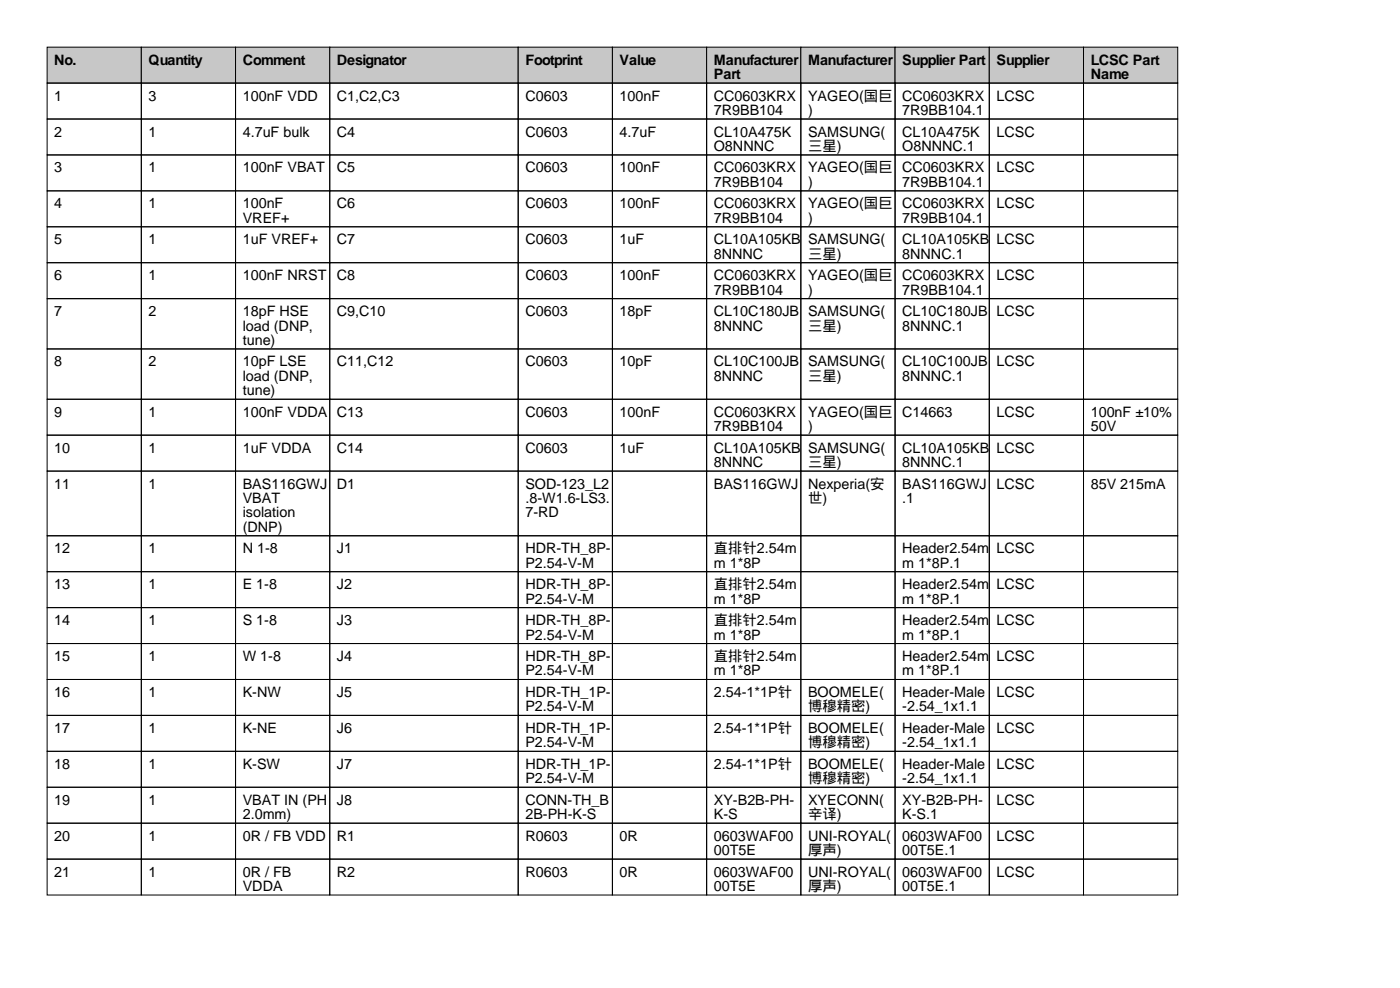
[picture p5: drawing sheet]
<svg xmlns="http://www.w3.org/2000/svg" width="297mm" height="210mm" viewBox="0 0 297 210" stroke-linecap="round" stroke-linejoin="round" font-family="sans-serif">
<defs><g id="words">
<g font-size="3">
<text x="11.5" y="13.7">No.</text>
<text x="31.5" y="13.7">Quantity</text>
<text x="51.5" y="13.7">Comment</text>
<text x="71.5" y="13.7">Designator</text>
<text x="111.5" y="13.7">Footprint</text>
<text x="131.5" y="13.7">Value</text>
<text x="151.5" y="13.7">Manufacturer</text>
<text x="151.5" y="16.8">Part</text>
<text x="171.5" y="13.7">Manufacturer</text>
<text x="191.5" y="13.7">Supplier Part</text>
<text x="211.5" y="13.7">Supplier</text>
<text x="231.5" y="13.7">LCSC Part</text>
<text x="231.5" y="16.8">Name</text>
<text x="11.5" y="21.3">1</text>
<text x="31.5" y="21.3">3</text>
<text x="51.5" y="21.3">100nF VDD</text>
<text x="71.5" y="21.3">C1,C2,C3</text>
<text x="111.5" y="21.3">C0603</text>
<text x="131.5" y="21.3">100nF</text>
<text x="151.5" y="21.3">CC0603KRX</text>
<text x="171.5" y="21.3">YAGEO(国巨</text>
<text x="191.5" y="21.3">CC0603KRX</text>
<text x="211.5" y="21.3">LCSC</text>
<text x="11.5" y="29">2</text>
<text x="31.5" y="29">1</text>
<text x="51.5" y="29">4.7uF bulk</text>
<text x="71.5" y="29">C4</text>
<text x="111.5" y="29">C0603</text>
<text x="131.5" y="29">4.7uF</text>
<text x="151.5" y="24.4">7R9BB104</text>
<text x="151.5" y="29">CL10A475K</text>
<text x="171.5" y="24.4">)</text>
<text x="171.5" y="29">SAMSUNG(</text>
<text x="191.5" y="24.4">7R9BB104.1</text>
<text x="191.5" y="29">CL10A475K</text>
<text x="211.5" y="29">LCSC</text>
<text x="151.5" y="32">O8NNNC</text>
<text x="171.5" y="32">三星)</text>
<text x="191.5" y="32">O8NNNC.1</text>
<text x="11.5" y="36.6">3</text>
<text x="31.5" y="36.6">1</text>
<text x="51.5" y="36.6">100nF VBAT</text>
<text x="71.5" y="36.6">C5</text>
<text x="111.5" y="36.6">C0603</text>
<text x="131.5" y="36.6">100nF</text>
<text x="151.5" y="36.6">CC0603KRX</text>
<text x="151.5" y="39.6">7R9BB104</text>
<text x="171.5" y="36.6">YAGEO(国巨</text>
<text x="171.5" y="39.6">)</text>
<text x="191.5" y="36.6">CC0603KRX</text>
<text x="191.5" y="39.6">7R9BB104.1</text>
<text x="211.5" y="36.6">LCSC</text>
<text x="11.5" y="44.2">4</text>
<text x="31.5" y="44.2">1</text>
<text x="51.5" y="44.2">100nF</text>
<text x="51.5" y="47.2">VREF+</text>
<text x="71.5" y="44.2">C6</text>
<text x="111.5" y="44.2">C0603</text>
<text x="131.5" y="44.2">100nF</text>
<text x="151.5" y="44.2">CC0603KRX</text>
<text x="151.5" y="47.2">7R9BB104</text>
<text x="171.5" y="44.2">YAGEO(国巨</text>
<text x="171.5" y="47.2">)</text>
<text x="191.5" y="44.2">CC0603KRX</text>
<text x="191.5" y="47.2">7R9BB104.1</text>
<text x="211.5" y="44.2">LCSC</text>
<text x="11.5" y="51.8">5</text>
<text x="31.5" y="51.8">1</text>
<text x="51.5" y="51.8">1uF VREF+</text>
<text x="71.5" y="51.8">C7</text>
<text x="111.5" y="51.8">C0603</text>
<text x="131.5" y="51.8">1uF</text>
<text x="151.5" y="51.8">CL10A105KB</text>
<text x="171.5" y="51.8">SAMSUNG(</text>
<text x="191.5" y="51.8">CL10A105KB</text>
<text x="211.5" y="51.8">LCSC</text>
<text x="11.5" y="59.4">6</text>
<text x="31.5" y="59.4">1</text>
<text x="51.5" y="59.4">100nF NRST</text>
<text x="71.5" y="59.4">C8</text>
<text x="111.5" y="59.4">C0603</text>
<text x="131.5" y="59.4">100nF</text>
<text x="151.5" y="54.9">8NNNC</text>
<text x="151.5" y="59.4">CC0603KRX</text>
<text x="171.5" y="54.9">三星)</text>
<text x="171.5" y="59.4">YAGEO(国巨</text>
<text x="191.5" y="54.9">8NNNC.1</text>
<text x="191.5" y="59.4">CC0603KRX</text>
<text x="211.5" y="59.4">LCSC</text>
<text x="151.5" y="62.5">7R9BB104</text>
<text x="171.5" y="62.5">)</text>
<text x="191.5" y="62.5">7R9BB104.1</text>
<text x="11.5" y="67.1">7</text>
<text x="31.5" y="67.1">2</text>
<text x="51.5" y="67.1">18pF HSE</text>
<text x="51.5" y="70.1">load (DNP,</text>
<text x="71.5" y="67.1">C9,C10</text>
<text x="111.5" y="67.1">C0603</text>
<text x="131.5" y="67.1">18pF</text>
<text x="151.5" y="67.1">CL10C180JB</text>
<text x="151.5" y="70.1">8NNNC</text>
<text x="171.5" y="67.1">SAMSUNG(</text>
<text x="171.5" y="70.1">三星)</text>
<text x="191.5" y="67.1">CL10C180JB</text>
<text x="191.5" y="70.1">8NNNC.1</text>
<text x="211.5" y="67.1">LCSC</text>
<text x="11.5" y="77.7">8</text>
<text x="31.5" y="77.7">2</text>
<text x="51.5" y="73.2">tune)</text>
<text x="51.5" y="77.7">10pF LSE</text>
<text x="71.5" y="77.7">C11,C12</text>
<text x="111.5" y="77.7">C0603</text>
<text x="131.5" y="77.7">10pF</text>
<text x="151.5" y="77.7">CL10C100JB</text>
<text x="171.5" y="77.7">SAMSUNG(</text>
<text x="191.5" y="77.7">CL10C100JB</text>
<text x="211.5" y="77.7">LCSC</text>
<text x="51.5" y="80.8">load (DNP,</text>
<text x="51.5" y="83.8">tune)</text>
<text x="151.5" y="80.8">8NNNC</text>
<text x="171.5" y="80.8">三星)</text>
<text x="191.5" y="80.8">8NNNC.1</text>
<text x="11.5" y="88.4">9</text>
<text x="31.5" y="88.4">1</text>
<text x="51.5" y="88.4">100nF VDDA</text>
<text x="71.5" y="88.4">C13</text>
<text x="111.5" y="88.4">C0603</text>
<text x="131.5" y="88.4">100nF</text>
<text x="151.5" y="88.4">CC0603KRX</text>
<text x="171.5" y="88.4">YAGEO(国巨</text>
<text x="191.5" y="88.4">C14663</text>
<text x="211.5" y="88.4">LCSC</text>
<text x="231.5" y="88.4">100nF ±10%</text>
<text x="151.5" y="91.4">7R9BB104</text>
<text x="171.5" y="91.4">)</text>
<text x="231.5" y="91.4">50V</text>
<text x="11.5" y="96">10</text>
<text x="31.5" y="96">1</text>
<text x="51.5" y="96">1uF VDDA</text>
<text x="71.5" y="96">C14</text>
<text x="111.5" y="96">C0603</text>
<text x="131.5" y="96">1uF</text>
<text x="151.5" y="96">CL10A105KB</text>
<text x="151.5" y="99.1">8NNNC</text>
<text x="171.5" y="96">SAMSUNG(</text>
<text x="171.5" y="99.1">三星)</text>
<text x="191.5" y="96">CL10A105KB</text>
<text x="191.5" y="99.1">8NNNC.1</text>
<text x="211.5" y="96">LCSC</text>
<text x="11.5" y="103.6">11</text>
<text x="31.5" y="103.6">1</text>
<text x="51.5" y="103.6">BAS116GWJ</text>
<text x="51.5" y="106.7">VBAT</text>
<text x="71.5" y="103.6">D1</text>
<text x="111.5" y="103.6">SOD-123_L2</text>
<text x="111.5" y="106.7">.8-W1.6-LS3.</text>
<text x="151.5" y="103.6">BAS116GWJ</text>
<text x="171.5" y="103.6">Nexperia(安</text>
<text x="171.5" y="106.7">世)</text>
<text x="191.5" y="103.6">BAS116GWJ</text>
<text x="191.5" y="106.7">.1</text>
<text x="211.5" y="103.6">LCSC</text>
<text x="231.5" y="103.6">85V 215mA</text>
<text x="51.5" y="109.7">isolation</text>
<text x="51.5" y="112.8">(DNP)</text>
<text x="111.5" y="109.7">7-RD</text>
<text x="11.5" y="117.4">12</text>
<text x="31.5" y="117.4">1</text>
<text x="51.5" y="117.4">N 1-8</text>
<text x="71.5" y="117.4">J1</text>
<text x="111.5" y="117.4">HDR-TH_8P-</text>
<text x="151.5" y="117.4">直排针2.54m</text>
<text x="191.5" y="117.4">Header2.54m</text>
<text x="211.5" y="117.4">LCSC</text>
<text x="11.5" y="125">13</text>
<text x="31.5" y="125">1</text>
<text x="51.5" y="125">E 1-8</text>
<text x="71.5" y="125">J2</text>
<text x="111.5" y="120.4">P2.54-V-M</text>
<text x="111.5" y="125">HDR-TH_8P-</text>
<text x="151.5" y="120.4">m 1*8P</text>
<text x="151.5" y="125">直排针2.54m</text>
<text x="191.5" y="120.4">m 1*8P.1</text>
<text x="191.5" y="125">Header2.54m</text>
<text x="211.5" y="125">LCSC</text>
<text x="111.5" y="128">P2.54-V-M</text>
<text x="151.5" y="128">m 1*8P</text>
<text x="191.5" y="128">m 1*8P.1</text>
<text x="11.5" y="132.6">14</text>
<text x="31.5" y="132.6">1</text>
<text x="51.5" y="132.6">S 1-8</text>
<text x="71.5" y="132.6">J3</text>
<text x="111.5" y="132.6">HDR-TH_8P-</text>
<text x="111.5" y="135.6">P2.54-V-M</text>
<text x="151.5" y="132.6">直排针2.54m</text>
<text x="151.5" y="135.6">m 1*8P</text>
<text x="191.5" y="132.6">Header2.54m</text>
<text x="191.5" y="135.6">m 1*8P.1</text>
<text x="211.5" y="132.6">LCSC</text>
<text x="11.5" y="140.2">15</text>
<text x="31.5" y="140.2">1</text>
<text x="51.5" y="140.2">W 1-8</text>
<text x="71.5" y="140.2">J4</text>
<text x="111.5" y="140.2">HDR-TH_8P-</text>
<text x="111.5" y="143.3">P2.54-V-M</text>
<text x="151.5" y="140.2">直排针2.54m</text>
<text x="151.5" y="143.3">m 1*8P</text>
<text x="191.5" y="140.2">Header2.54m</text>
<text x="191.5" y="143.3">m 1*8P.1</text>
<text x="211.5" y="140.2">LCSC</text>
<text x="11.5" y="147.8">16</text>
<text x="31.5" y="147.8">1</text>
<text x="51.5" y="147.8">K-NW</text>
<text x="71.5" y="147.8">J5</text>
<text x="111.5" y="147.8">HDR-TH_1P-</text>
<text x="151.5" y="147.8">2.54-1*1P针</text>
<text x="171.5" y="147.8">BOOMELE(</text>
<text x="191.5" y="147.8">Header-Male</text>
<text x="211.5" y="147.8">LCSC</text>
<text x="11.5" y="155.5">17</text>
<text x="31.5" y="155.5">1</text>
<text x="51.5" y="155.5">K-NE</text>
<text x="71.5" y="155.5">J6</text>
<text x="111.5" y="150.9">P2.54-V-M</text>
<text x="111.5" y="155.5">HDR-TH_1P-</text>
<text x="151.5" y="155.5">2.54-1*1P针</text>
<text x="171.5" y="150.9">博穆精密)</text>
<text x="171.5" y="155.5">BOOMELE(</text>
<text x="191.5" y="150.9">-2.54_1x1.1</text>
<text x="191.5" y="155.5">Header-Male</text>
<text x="211.5" y="155.5">LCSC</text>
<text x="111.5" y="158.5">P2.54-V-M</text>
<text x="171.5" y="158.5">博穆精密)</text>
<text x="191.5" y="158.5">-2.54_1x1.1</text>
<text x="11.5" y="163.1">18</text>
<text x="31.5" y="163.1">1</text>
<text x="51.5" y="163.1">K-SW</text>
<text x="71.5" y="163.1">J7</text>
<text x="111.5" y="163.1">HDR-TH_1P-</text>
<text x="111.5" y="166.1">P2.54-V-M</text>
<text x="151.5" y="163.1">2.54-1*1P针</text>
<text x="171.5" y="163.1">BOOMELE(</text>
<text x="171.5" y="166.1">博穆精密)</text>
<text x="191.5" y="163.1">Header-Male</text>
<text x="191.5" y="166.1">-2.54_1x1.1</text>
<text x="211.5" y="163.1">LCSC</text>
<text x="11.5" y="170.7">19</text>
<text x="31.5" y="170.7">1</text>
<text x="51.5" y="170.7">VBAT IN (PH</text>
<text x="51.5" y="173.7">2.0mm)</text>
<text x="71.5" y="170.7">J8</text>
<text x="111.5" y="170.7">CONN-TH_B</text>
<text x="111.5" y="173.7">2B-PH-K-S</text>
<text x="151.5" y="170.7">XY-B2B-PH-</text>
<text x="151.5" y="173.7">K-S</text>
<text x="171.5" y="170.7">XYECONN(</text>
<text x="171.5" y="173.7">辛译)</text>
<text x="191.5" y="170.7">XY-B2B-PH-</text>
<text x="191.5" y="173.7">K-S.1</text>
<text x="211.5" y="170.7">LCSC</text>
<text x="11.5" y="178.3">20</text>
<text x="31.5" y="178.3">1</text>
<text x="51.5" y="178.3">0R / FB VDD</text>
<text x="71.5" y="178.3">R1</text>
<text x="111.5" y="178.3">R0603</text>
<text x="131.5" y="178.3">0R</text>
<text x="151.5" y="178.3">0603WAF00</text>
<text x="171.5" y="178.3">UNI-ROYAL(</text>
<text x="191.5" y="178.3">0603WAF00</text>
<text x="211.5" y="178.3">LCSC</text>
<text x="11.5" y="185.9">21</text>
<text x="31.5" y="185.9">1</text>
<text x="51.5" y="185.9">0R / FB</text>
<text x="71.5" y="185.9">R2</text>
<text x="111.5" y="185.9">R0603</text>
<text x="131.5" y="185.9">0R</text>
<text x="151.5" y="181.4">00T5E</text>
<text x="151.5" y="185.9">0603WAF00</text>
<text x="171.5" y="181.4">厚声)</text>
<text x="171.5" y="185.9">UNI-ROYAL(</text>
<text x="191.5" y="181.4">00T5E.1</text>
<text x="191.5" y="185.9">0603WAF00</text>
<text x="211.5" y="185.9">LCSC</text>
<text x="51.5" y="189">VDDA</text>
<text x="151.5" y="189">00T5E</text>
<text x="171.5" y="189">厚声)</text>
<text x="191.5" y="189">00T5E.1</text>
</g>
</g></defs>
<g fill="#c7c7c7" stroke="#000" stroke-width=".21">
<path d="M10 10h20v7.6h-20z"/>
<path d="M30 10h20v7.6h-20z"/>
<path d="M50 10h20v7.6h-20z"/>
<path d="M70 10h40v7.6h-40z"/>
<path d="M110 10h20v7.6h-20z"/>
<path d="M130 10h20v7.6h-20z"/>
<path d="M150 10h20v7.6h-20z"/>
<path d="M170 10h20v7.6h-20z"/>
<path d="M190 10h20v7.6h-20z"/>
<path d="M210 10h20v7.6h-20z"/>
<path d="M230 10h20v7.6h-20z"/>
</g>
<g fill="none" stroke="#000" stroke-width=".21">
<path d="M10 17.6h20v7.6h-20zM30 17.6h20v7.6h-20zM50 17.6h20v7.6h-20zM70 17.6h40v7.6h-40zM110 17.6h20v7.6h-20zM130 17.6h20v7.6h-20zM150 17.6h20v7.6h-20zM170 17.6h20v7.6h-20zM190 17.6h20v7.6h-20zM210 17.6h20v7.6h-20zM230 17.6h20v7.6h-20zM10 25.2h20v7.7h-20z"/>
<path d="M10 32.9h20v7.6h-20zM30 25.2h20v7.7h-20zM30 32.9h20v7.6h-20zM50 25.2h20v7.7h-20zM50 32.9h20v7.6h-20zM70 25.2h40v7.7h-40zM70 32.9h40v7.6h-40zM110 25.2h20v7.7h-20zM110 32.9h20v7.6h-20zM130 25.2h20v7.7h-20zM130 32.9h20v7.6h-20zM150 25.2h20v7.7h-20z"/>
<path d="M150 32.9h20v7.6h-20zM170 25.2h20v7.7h-20zM170 32.9h20v7.6h-20zM190 25.2h20v7.7h-20zM190 32.9h20v7.6h-20zM210 25.2h20v7.7h-20zM210 32.9h20v7.6h-20zM230 25.2h20v7.7h-20zM230 32.9h20v7.6h-20zM10 40.5h20v7.6h-20zM10 48.1h20v7.6h-20zM10 55.7h20v7.6h-20z"/>
<path d="M30 40.5h20v7.6h-20zM30 48.1h20v7.6h-20zM30 55.7h20v7.6h-20zM50 40.5h20v7.6h-20zM50 48.1h20v7.6h-20zM50 55.7h20v7.6h-20zM70 40.5h40v7.6h-40zM70 48.1h40v7.6h-40zM70 55.7h40v7.6h-40zM110 40.5h20v7.6h-20zM110 48.1h20v7.6h-20zM110 55.7h20v7.6h-20z"/>
<path d="M130 40.5h20v7.6h-20zM130 48.1h20v7.6h-20zM130 55.7h20v7.6h-20zM150 40.5h20v7.6h-20zM150 48.1h20v7.6h-20zM150 55.7h20v7.6h-20zM170 40.5h20v7.6h-20zM170 48.1h20v7.6h-20zM170 55.7h20v7.6h-20zM190 40.5h20v7.6h-20zM190 48.1h20v7.6h-20zM190 55.7h20v7.6h-20z"/>
<path d="M210 40.5h20v7.6h-20zM210 48.1h20v7.6h-20zM210 55.7h20v7.6h-20zM230 40.5h20v7.6h-20zM230 48.1h20v7.6h-20zM230 55.7h20v7.6h-20zM10 63.3h20v10.7h-20zM10 74h20v10.7h-20zM30 63.3h20v10.7h-20zM30 74h20v10.7h-20zM50 63.3h20v10.7h-20zM50 74h20v10.7h-20z"/>
<path d="M70 63.3h40v10.7h-40zM70 74h40v10.7h-40zM110 63.3h20v10.7h-20zM110 74h20v10.7h-20zM130 63.3h20v10.7h-20zM130 74h20v10.7h-20zM150 63.3h20v10.7h-20zM150 74h20v10.7h-20zM170 63.3h20v10.7h-20zM170 74h20v10.7h-20zM190 63.3h20v10.7h-20zM190 74h20v10.7h-20z"/>
<path d="M210 63.3h20v10.7h-20zM210 74h20v10.7h-20zM230 63.3h20v10.7h-20zM230 74h20v10.7h-20zM10 84.7h20v7.6h-20zM10 92.3h20v7.6h-20zM10 99.9h20v13.7h-20zM30 84.7h20v7.6h-20zM30 92.3h20v7.6h-20zM30 99.9h20v13.7h-20zM50 84.7h20v7.6h-20zM50 92.3h20v7.6h-20z"/>
<path d="M50 99.9h20v13.7h-20zM70 84.7h40v7.6h-40zM70 92.3h40v7.6h-40zM70 99.9h40v13.7h-40zM110 84.7h20v7.6h-20zM110 92.3h20v7.6h-20zM110 99.9h20v13.7h-20zM130 84.7h20v7.6h-20zM130 92.3h20v7.6h-20zM130 99.9h20v13.7h-20zM150 84.7h20v7.6h-20zM150 92.3h20v7.6h-20z"/>
<path d="M150 99.9h20v13.7h-20zM170 84.7h20v7.6h-20zM170 92.3h20v7.6h-20zM170 99.9h20v13.7h-20zM190 84.7h20v7.6h-20zM190 92.3h20v7.6h-20zM190 99.9h20v13.7h-20zM210 84.7h20v7.6h-20zM210 92.3h20v7.6h-20zM210 99.9h20v13.7h-20zM230 84.7h20v7.6h-20zM230 92.3h20v7.6h-20z"/>
<path d="M230 99.9h20v13.7h-20zM10 113.6h20v7.7h-20zM30 113.6h20v7.7h-20zM50 113.6h20v7.7h-20zM70 113.6h40v7.7h-40zM110 113.6h20v7.7h-20zM130 113.6h20v7.7h-20zM150 113.6h20v7.7h-20zM170 113.6h20v7.7h-20zM190 113.6h20v7.7h-20zM210 113.6h20v7.7h-20zM230 113.6h20v7.7h-20z"/>
<path d="M10 121.3h20v7.6h-20zM10 128.9h20v7.6h-20zM10 136.5h20v7.6h-20zM30 121.3h20v7.6h-20zM30 128.9h20v7.6h-20zM30 136.5h20v7.6h-20zM50 121.3h20v7.6h-20zM50 128.9h20v7.6h-20zM50 136.5h20v7.6h-20zM70 121.3h40v7.6h-40zM70 128.9h40v7.6h-40zM70 136.5h40v7.6h-40z"/>
<path d="M110 121.3h20v7.6h-20zM110 128.9h20v7.6h-20zM110 136.5h20v7.6h-20zM130 121.3h20v7.6h-20zM130 128.9h20v7.6h-20zM130 136.5h20v7.6h-20zM150 121.3h20v7.6h-20zM150 128.9h20v7.6h-20zM150 136.5h20v7.6h-20zM170 121.3h20v7.6h-20zM170 128.9h20v7.6h-20zM170 136.5h20v7.6h-20z"/>
<path d="M190 121.3h20v7.6h-20zM190 128.9h20v7.6h-20zM190 136.5h20v7.6h-20zM210 121.3h20v7.6h-20zM210 128.9h20v7.6h-20zM210 136.5h20v7.6h-20zM230 121.3h20v7.6h-20zM230 128.9h20v7.6h-20zM230 136.5h20v7.6h-20zM10 144.1h20v7.6h-20zM10 151.7h20v7.7h-20zM10 159.4h20v7.6h-20z"/>
<path d="M30 144.1h20v7.6h-20zM30 151.7h20v7.7h-20zM30 159.4h20v7.6h-20zM50 144.1h20v7.6h-20zM50 151.7h20v7.7h-20zM50 159.4h20v7.6h-20zM70 144.1h40v7.6h-40zM70 151.7h40v7.7h-40zM70 159.4h40v7.6h-40zM110 144.1h20v7.6h-20zM110 151.7h20v7.7h-20zM110 159.4h20v7.6h-20z"/>
<path d="M130 144.1h20v7.6h-20zM130 151.7h20v7.7h-20zM130 159.4h20v7.6h-20zM150 144.1h20v7.6h-20zM150 151.7h20v7.7h-20zM150 159.4h20v7.6h-20zM170 144.1h20v7.6h-20zM170 151.7h20v7.7h-20zM170 159.4h20v7.6h-20zM190 144.1h20v7.6h-20zM190 151.7h20v7.7h-20zM190 159.4h20v7.6h-20z"/>
<path d="M210 144.1h20v7.6h-20zM210 151.7h20v7.7h-20zM210 159.4h20v7.6h-20zM230 144.1h20v7.6h-20zM230 151.7h20v7.7h-20zM230 159.4h20v7.6h-20zM10 167h20v7.6h-20zM10 174.6h20v7.6h-20zM30 167h20v7.6h-20zM30 174.6h20v7.6h-20zM50 167h20v7.6h-20zM50 174.6h20v7.6h-20z"/>
<path d="M70 167h40v7.6h-40zM70 174.6h40v7.6h-40zM110 167h20v7.6h-20zM110 174.6h20v7.6h-20zM130 167h20v7.6h-20zM130 174.6h20v7.6h-20zM150 167h20v7.6h-20zM150 174.6h20v7.6h-20zM170 167h20v7.6h-20zM170 174.6h20v7.6h-20zM190 167h20v7.6h-20zM190 174.6h20v7.6h-20z"/>
<path d="M210 167h20v7.6h-20zM210 174.6h20v7.6h-20zM230 167h20v7.6h-20zM230 174.6h20v7.6h-20zM10 182.2h20v7.6h-20zM30 182.2h20v7.6h-20zM50 182.2h20v7.6h-20zM70 182.2h40v7.6h-40zM110 182.2h20v7.6h-20zM130 182.2h20v7.6h-20zM150 182.2h20v7.6h-20zM170 182.2h20v7.6h-20z"/>
<path d="M190 182.2h20v7.6h-20zM210 182.2h20v7.6h-20zM230 182.2h20v7.6h-20z"/>
</g>
<use href="#words"/>
</svg>
